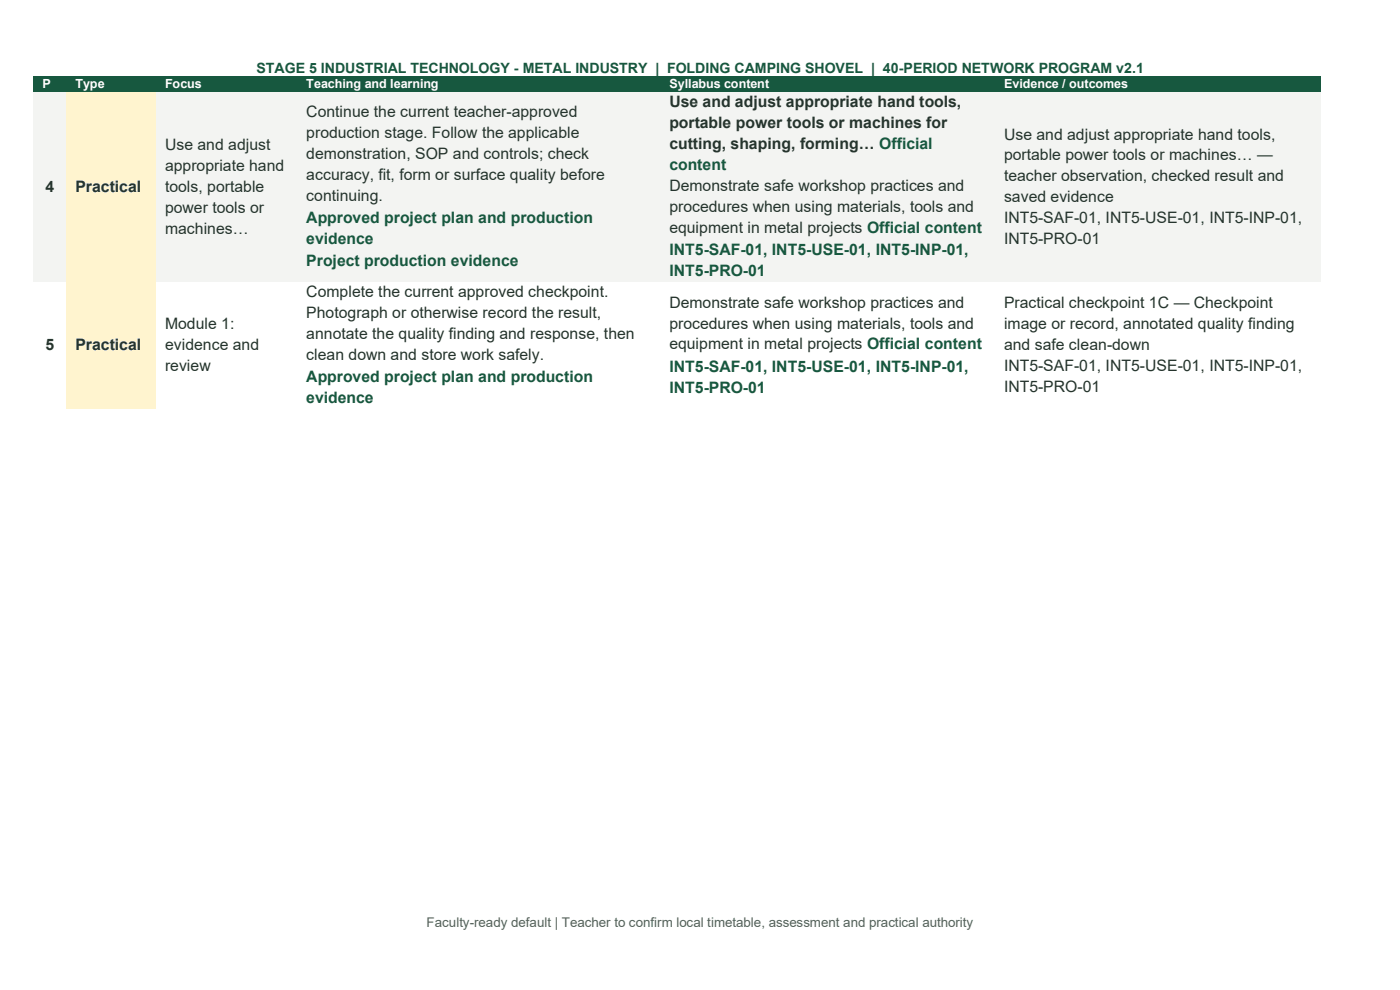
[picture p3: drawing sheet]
<svg xmlns="http://www.w3.org/2000/svg" width="297mm" height="210mm" viewBox="0 0 297 210" stroke-linecap="round" stroke-linejoin="round" font-family="sans-serif">
<defs><g id="words">
<g font-size="3.3" fill="#25342d">
<text x="142" y="22.8">Use and adjust appropriate hand tools,</text>
<text x="65" y="24.8">Continue the current teacher-approved</text>
<text x="65" y="29.3">production stage. Follow the applicable</text>
<text x="142" y="27.2">portable power tools or machines for</text>
<text x="213" y="29.6">Use and adjust appropriate hand tools,</text>
<text x="35" y="31.8">Use and adjust</text>
<text x="65" y="33.7">demonstration, SOP and controls; check</text>
<text x="142" y="31.6">cutting, shaping, forming… Official</text>
<text x="213" y="34">portable power tools or machines… —</text>
<text x="9.7" y="40.7">4</text>
<text x="16" y="40.7">Practical</text>
<text x="35" y="36.2">appropriate hand</text>
<text x="35" y="40.7">tools, portable</text>
<text x="65" y="38.1">accuracy, fit, form or surface quality before</text>
<text x="142" y="40.5">Demonstrate safe workshop practices and</text>
<text x="213" y="38.5">teacher observation, checked result and</text>
<text x="35" y="45.1">power tools or</text>
<text x="65" y="42.6">continuing.</text>
<text x="142" y="45">procedures when using materials, tools and</text>
<text x="213" y="42.9">saved evidence</text>
<text x="213" y="47.3">INT5-SAF-01, INT5-USE-01, INT5-INP-01,</text>
<text x="35" y="49.5">machines…</text>
<text x="142" y="49.4">equipment in metal projects Official content</text>
<text x="213" y="51.8">INT5-PRO-01</text>
<text x="65" y="63">Complete the current approved checkpoint.</text>
<text x="142" y="65.2">Demonstrate safe workshop practices and</text>
<text x="213" y="65.4">Practical checkpoint 1C — Checkpoint</text>
<text x="35" y="69.9">Module 1:</text>
<text x="65" y="67.5">Photograph or otherwise record the result,</text>
<text x="65" y="71.9">annotate the quality finding and response, then</text>
<text x="142" y="69.7">procedures when using materials, tools and</text>
<text x="213" y="69.9">image or record, annotated quality finding</text>
<text x="9.7" y="74.3">5</text>
<text x="16" y="74.3">Practical</text>
<text x="35" y="74.3">evidence and</text>
<text x="65" y="76.3">clean down and store work safely.</text>
<text x="142" y="74.1">equipment in metal projects Official content</text>
<text x="213" y="74.3">and safe clean-down</text>
<text x="35" y="78.7">review</text>
<text x="213" y="78.7">INT5-SAF-01, INT5-USE-01, INT5-INP-01,</text>
<text x="213" y="83.2">INT5-PRO-01</text>
</g>
<g font-size="3.3" fill="#17583f">
<text x="142" y="36.1">content</text>
<text x="65" y="47.3">Approved project plan and production</text>
<text x="65" y="51.8">evidence</text>
<text x="65" y="56.5">Project production evidence</text>
<text x="142" y="54.2">INT5-SAF-01, INT5-USE-01, INT5-INP-01,</text>
<text x="142" y="58.6">INT5-PRO-01</text>
<text x="65" y="81.1">Approved project plan and production</text>
<text x="142" y="78.9">INT5-SAF-01, INT5-USE-01, INT5-INP-01,</text>
<text x="142" y="83.3">INT5-PRO-01</text>
<text x="65" y="85.5">evidence</text>
</g>
<text font-size="3" fill="#17583f" x="54.4" y="15.5">STAGE 5 INDUSTRIAL TECHNOLOGY - METAL INDUSTRY | FOLDING CAMPING SHOVEL | 40-PERIOD NETWORK PROGRAM v2.1</text>
<text font-size="2.8" fill="#51645b" x="90.5" y="196.8">Faculty-ready default | Teacher to confirm local timetable, assessment and practical authority</text>
<g font-size="2.7" fill="#fff">
<text x="9" y="18.6">P</text>
<text x="16" y="18.6">Type</text>
<text x="35" y="18.6">Focus</text>
<text x="65" y="18.6">Teaching and learning</text>
<text x="142" y="18.6">Syllabus content</text>
<text x="213" y="18.6">Evidence / outcomes</text>
</g>
</g></defs>
<g fill="#17583f">
<path d="M7.1 16.1h7v3.5h-7z" fill-rule="evenodd"/>
<path d="M9 16.1h3.2v3.5h-3.2z" fill-rule="evenodd"/>
<path d="M14.1 16.1h19v3.5h-19z" fill-rule="evenodd"/>
<path d="M16 16.1h15.2v3.5h-15.2z" fill-rule="evenodd"/>
<path d="M33.1 16.1h30v3.5h-30z" fill-rule="evenodd"/>
<path d="M35 16.1h26.2v3.5h-26.2z" fill-rule="evenodd"/>
<path d="M63.1 16.1h77v3.5h-77z" fill-rule="evenodd"/>
<path d="M65 16.1h73.2v3.5h-73.2z" fill-rule="evenodd"/>
<path d="M140.1 16.1h71v3.5h-71z" fill-rule="evenodd"/>
<path d="M142 16.1h67.2v3.5h-67.2z" fill-rule="evenodd"/>
<path d="M211.1 16.1h69v3.5h-69z" fill-rule="evenodd"/>
<path d="M213 16.1h65.2v3.5h-65.2z" fill-rule="evenodd"/>
</g>
<g fill="#f3f4f2">
<path d="M7.1 19.6h7v40.3h-7z" fill-rule="evenodd"/>
<path d="M9 37.6h3.2v4.4h-3.2z" fill-rule="evenodd"/>
</g>
<g fill="#fff4cf">
<path d="M14.1 19.6h19v40.3h-19z" fill-rule="evenodd"/>
<path d="M16 37.6h15.2v4.4h-15.2z" fill-rule="evenodd"/>
</g>
<g fill="#f3f4f2">
<path d="M33.1 19.6h30v40.3h-30z" fill-rule="evenodd"/>
<path d="M35 28.7h26.2v4.4h-26.2z" fill-rule="evenodd"/>
<path d="M35 33.1h26.2v4.5h-26.2z" fill-rule="evenodd"/>
<path d="M35 37.6h26.2v4.4h-26.2z" fill-rule="evenodd"/>
<path d="M35 42h26.2v4.4h-26.2z" fill-rule="evenodd"/>
<path d="M35 46.4h26.2v4.4h-26.2z" fill-rule="evenodd"/>
<path d="M63.1 19.6h77v40.3h-77z" fill-rule="evenodd"/>
<path d="M65 21.7h73.2v4.4h-73.2z" fill-rule="evenodd"/>
<path d="M65 26.1h73.2v4.5h-73.2z" fill-rule="evenodd"/>
<path d="M65 30.6h73.2v4.4h-73.2z" fill-rule="evenodd"/>
<path d="M65 35h73.2v4.4h-73.2z" fill-rule="evenodd"/>
<path d="M65 39.4h73.2v4.5h-73.2z" fill-rule="evenodd"/>
<path d="M65 43.9h73.2v4.7h-73.2z" fill-rule="evenodd"/>
<path d="M65 48.6h73.2v4.5h-73.2z" fill-rule="evenodd"/>
<path d="M65 53.1h73.2v4.7h-73.2z" fill-rule="evenodd"/>
<path d="M140.1 19.6h71v40.3h-71z" fill-rule="evenodd"/>
<path d="M142 19.6h67.2v4.5h-67.2z" fill-rule="evenodd"/>
<path d="M142 24.1h67.2v4.4h-67.2z" fill-rule="evenodd"/>
<path d="M142 28.5h67.2v4.4h-67.2z" fill-rule="evenodd"/>
<path d="M142 32.9h67.2v4.5h-67.2z" fill-rule="evenodd"/>
<path d="M142 37.4h67.2v4.4h-67.2z" fill-rule="evenodd"/>
<path d="M142 41.8h67.2v4.4h-67.2z" fill-rule="evenodd"/>
<path d="M142 46.2h67.2v4.5h-67.2z" fill-rule="evenodd"/>
<path d="M142 50.7h67.2v4.8h-67.2z" fill-rule="evenodd"/>
<path d="M142 55.5h67.2v4.4h-67.2z" fill-rule="evenodd"/>
<path d="M211.1 19.6h69v40.3h-69z" fill-rule="evenodd"/>
<path d="M213 26.5h65.2v4.4h-65.2z" fill-rule="evenodd"/>
<path d="M213 30.9h65.2v4.5h-65.2z" fill-rule="evenodd"/>
<path d="M213 35.4h65.2v4.4h-65.2z" fill-rule="evenodd"/>
<path d="M213 39.8h65.2v4.4h-65.2z" fill-rule="evenodd"/>
<path d="M213 44.2h65.2v4.4h-65.2z" fill-rule="evenodd"/>
<path d="M213 48.6h65.2v4.5h-65.2z" fill-rule="evenodd"/>
</g>
<g fill="#fff">
<path d="M7.1 59.9h7v26.9h-7z" fill-rule="evenodd"/>
<path d="M9 71.2h3.2v4.4h-3.2z" fill-rule="evenodd"/>
</g>
<g fill="#fff4cf">
<path d="M14.1 59.9h19v26.9h-19z" fill-rule="evenodd"/>
<path d="M16 71.2h15.2v4.4h-15.2z" fill-rule="evenodd"/>
</g>
<g fill="#fff">
<path d="M33.1 59.9h30v26.9h-30z" fill-rule="evenodd"/>
<path d="M35 66.7h26.2v4.5h-26.2z" fill-rule="evenodd"/>
<path d="M35 71.2h26.2v4.4h-26.2z" fill-rule="evenodd"/>
<path d="M35 75.6h26.2v4.4h-26.2z" fill-rule="evenodd"/>
<path d="M63.1 59.9h77v26.9h-77z" fill-rule="evenodd"/>
<path d="M65 59.9h73.2v4.4h-73.2z" fill-rule="evenodd"/>
<path d="M65 64.3h73.2v4.5h-73.2z" fill-rule="evenodd"/>
<path d="M65 68.8h73.2v4.4h-73.2z" fill-rule="evenodd"/>
<path d="M65 73.2h73.2v4.4h-73.2z" fill-rule="evenodd"/>
<path d="M65 77.6h73.2v4.8h-73.2z" fill-rule="evenodd"/>
<path d="M65 82.4h73.2v4.4h-73.2z" fill-rule="evenodd"/>
<path d="M140.1 59.9h71v26.9h-71z" fill-rule="evenodd"/>
<path d="M142 62.1h67.2v4.5h-67.2z" fill-rule="evenodd"/>
<path d="M142 66.6h67.2v4.4h-67.2z" fill-rule="evenodd"/>
<path d="M142 71h67.2v4.4h-67.2z" fill-rule="evenodd"/>
<path d="M142 75.4h67.2v4.8h-67.2z" fill-rule="evenodd"/>
<path d="M142 80.2h67.2v4.4h-67.2z" fill-rule="evenodd"/>
<path d="M211.1 59.9h69v26.9h-69z" fill-rule="evenodd"/>
<path d="M213 62.3h65.2v4.4h-65.2z" fill-rule="evenodd"/>
<path d="M213 66.7h65.2v4.5h-65.2z" fill-rule="evenodd"/>
<path d="M213 71.2h65.2v4.4h-65.2z" fill-rule="evenodd"/>
<path d="M213 75.6h65.2v4.4h-65.2z" fill-rule="evenodd"/>
<path d="M213 80h65.2v4.5h-65.2z" fill-rule="evenodd"/>
</g>
<use href="#words"/>
</svg>
